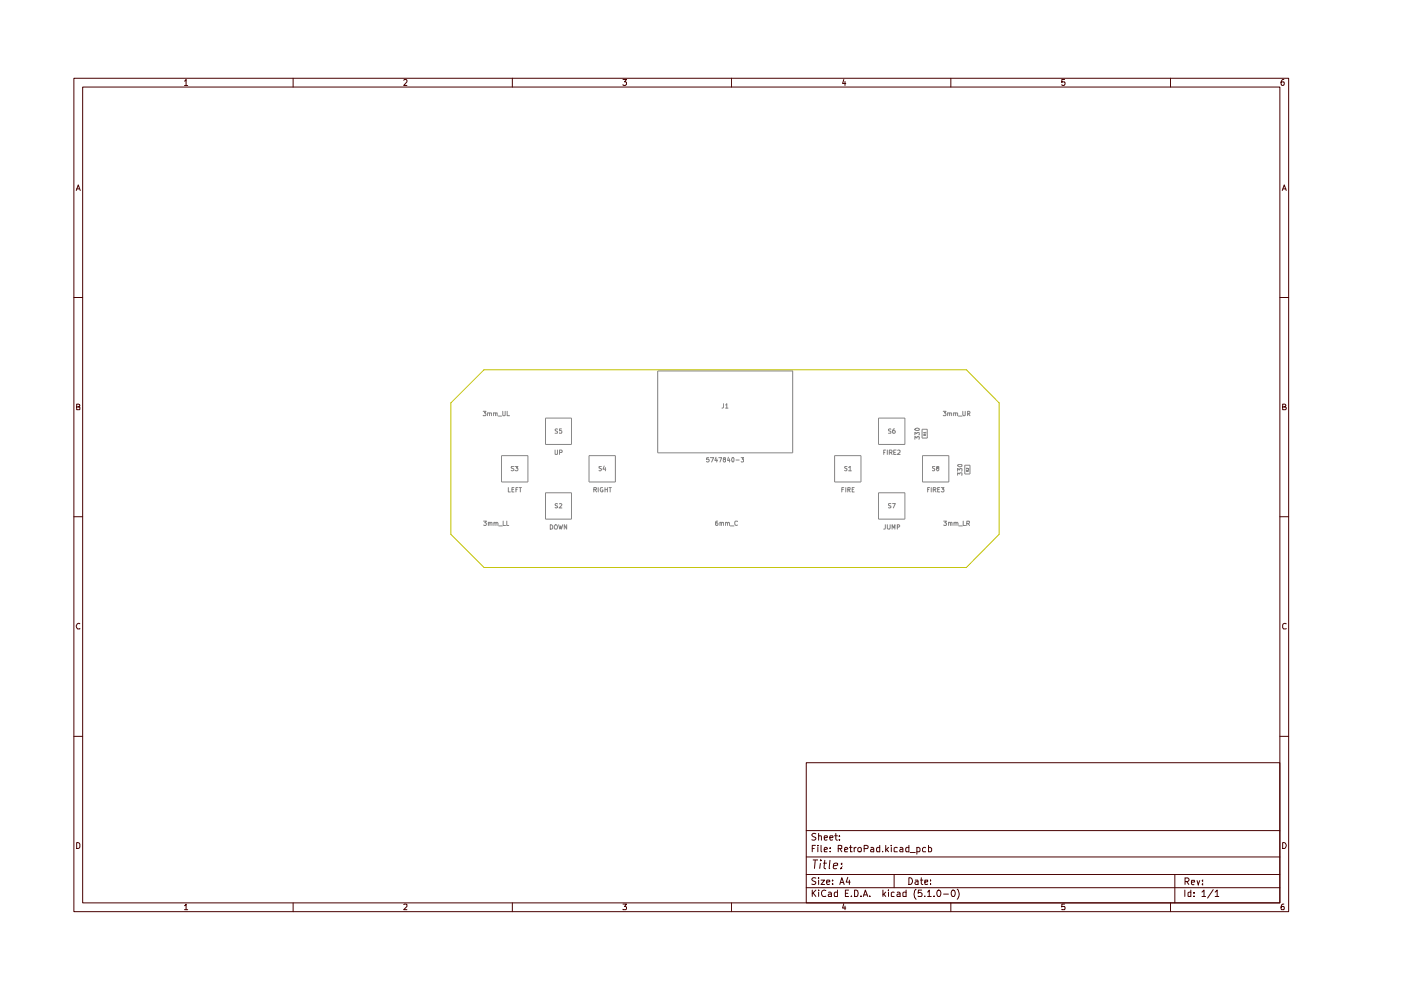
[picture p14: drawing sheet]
<svg xmlns="http://www.w3.org/2000/svg" width="297mm" height="210mm" viewBox="0 0 297 210" stroke-linecap="round" stroke-linejoin="round" font-family="sans-serif">
<g fill="none" stroke="#480000" stroke-width=".21">
<path d="M15.7 16.6h257.5v176.7h-257.5zM17.5 18.5h253.9v172.9h-253.9zM39.1 17.2l.4-.4v1.3M39.1 18.1h.7M62.1 16.6v1.9M85.6 17l.2-.2h.3l.2 .2v.4l-.7 .7h.7M108.6 16.6v1.9M132.1 16.8h.7l-.4 .6 .4 .1v.4l-.2 .2h-.4l-.1-.2M155.1 16.6v1.9M178.9 16.8l-.3 .9h.7M179.2 17.3v.8M201.6 16.6v1.9"/>
<path d="M225.7 16.8h-.6v.6h.6v.6l-.4 .1-.2-.2M248.2 16.6v1.9M272.2 16.8h-.3a.93 .93 0 0 0-.2 1.2h.5l.1-.5-.1-.1h-.5l-.1 .1M16.2 40.4l.4-1.2 .4 1.2M16.3 40h.5M271.9 40.4l.4-1.2 .4 1.2M272 40h.6M15.7 63.1h1.8M271.4 63.1h1.8M16.3 86.3h.4l.2-.3-.1-.2-.5-.1v1.2h.5l.1-.5-.2-.1M271.9 86.3l.6-.1v-.4l-.6-.1v1.2h.6l.2-.5-.3-.1M15.7 109.6h1.8"/>
<path d="M271.4 109.6h1.8M16.9 132.2h-.1a.66 .66 0 0 0-.6 .4 .66 .66 0 0 0 .2 .7h.5M272.7 132.2h-.3l-.5 .3v.6l.2 .2h.6M15.7 156.1h1.8M271.4 156.1h1.8M16.3 178.6a.52 .52 0 0 1 .6 .4v.6a.52 .52 0 0 1-.6 .3zM170.9 161.7h100.5v29.7h-100.5zM170.9 176.1h100.5M172.2 179.9h.4M172.9 179.2h-.7v1.4M173 176.8l-.6-.1-.3 .3 .3 .4 .6 .3a.51 .51 0 0 1-.3 .4 .51 .51 0 0 1-.6 0M173.4 179.2v.1"/>
<path d="M173.4 179.7v.9M173.6 177.3l.5-.1 .1 .9M173.6 176.7v1.4M174.1 179.2v1.2l.1 .2M174.8 177.6l.6-.1-.1-.3h-.5v.2v.7h.5M175.9 177.6l.7-.1-.1-.3h-.5l-.1 .2 .1 .7h.5M176 179.7v.2M177 177.2h.5M177.2 176.7v1.2l.3 .2M177.7 179.9h.7l.1-.6-.8-.1v1.4M178 178v.1M178 177.2v.2"/>
<path d="M178.1 179.9l.4 .7M180.1 179.7h.6M180.3 179.2v1.4h.4M181.1 179.7v.9M181.5 179.7l-.4 .2M181.9 179.9a.45 .45 0 0 1 .6-.2v.9h-.5zM183.2 179.9h.7l.2-.2-.1-.4-.8-.1v1.4M184.7 179.7h.3l.3 .2v.7h-.6l-.1-.3 .1-.2 .6-.1M186.5 179.2v1.4h-.6v-.9h.6M187.8 179.2v1.4M188.4 179.7l-.6 .6M189 179.2v.1"/>
<path d="M189 179.7v.9M190.2 179.7h-.4l-.2 .1v.7l.6 .1M190.8 179.7h.4l.2 .2v.7h-.6v-.3l.1-.2 .5-.1M192.7 179.2v1.4h-.6v-.9h.6M194.4 179.7h.4l.3 .2-.1 .6-.6 .1M194.4 179.7v1.4M196.3 179.7h-.5l-.2 .2 .1 .6 .6 .1M196.8 179.2v1.4h.6l.1-.7-.2-.2h-.5M271.9 178.6a.65 .65 0 0 1 .8 .7 .65 .65 0 0 1-.8 .6zM39.1 192l.4-.3v1.2M39.1 192.9h.7M62.1 191.4v1.9"/>
<path d="M85.6 191.8h.7v.4l-.7 .7h.7M108.6 191.4v1.9M132.1 191.7h.7l-.4 .5 .4 .2v.3l-.1 .2-.6-.1M155.1 191.4v1.9M170.9 188.2h100.5M170.9 185.4h100.5M170.9 181.7h100.5M172.2 188.7v1.4M172.3 182.3h1.1M172.4 189.3l.6 .8M172.8 182.3l-.1 1.9M173 186.2l-.6-.1-.3 .3 .3 .4 .6 .3-.4 .4h-.5"/>
<path d="M173 188.7l-.8 .8M173.6 188.7v.1M173.6 186.1v.2M173.6 186.6v.9M173.6 189.1v1M173.9 183l-.1 1.2M174 182.3v.2M174.1 186.6h.7l-.7 .9h.7M174.5 183h.8M174.8 180.2l.6-.2-.1-.3h-.4l-.1 .2v.7h.5M174.9 182.3l-.2 1.6 .4 .3M175.1 188.8a.7 .7 0 0 0-.9 .4 .7 .7 0 0 0 .3 .9l.6-.1"/>
<path d="M175.3 187l.6-.1v-.3h-.6v.2v.7h.6M175.7 189.2l.3-.1 .3 .3v.7h-.6l-.1-.4 .7-.2M176 182.3l-.2 1.6 .2 .3M176 180.5v.1M176.5 187.4v.1M176.5 186.6v.2M176.7 183.6l.9-.2v-.3a.6 .6 0 0 0-.9 .2v.8h.7M177.5 188.7v1.4h-.5v-.9h.5M178.1 187.5l.4-1.4 .5 1.4M178.2 187.1h.6M178.4 184v.1l-.1 .1 .1-.2-.1 .2M178.4 183.1v.2"/>
<path d="M178.9 191.6l-.3 .9h.7M179.1 180.2l.6-.2v-.3h-.5l-.1 .2 .1 .7h.5M179.2 192.1v.8M179.2 189.4h.5M179.7 186l-.3 1h.9M179.9 188.7h-.7v1.4h.7M180.1 186.6v.9M180.5 190v.1M181.2 188.7l.7 .2v.6l-.2 .6h-.5zM182.5 190v.1M183 190.1l.5-1.4 .5 1.4M183.1 189.7h.7"/>
<path d="M184.4 190v.1M187.1 180.5v.1M187.2 188.7v1.4M187.4 189.6l.4 .5M187.8 189.1l-.6 .6M188 180.1l.4 .5M188.4 188.7v.1M188.4 189.1v1M189.6 189.2l-.4-.1-.2 .2v.7l.6 .1M189.6 185.4v2.8M190.2 189.2l.4-.1 .2 .3v.7h-.6v-.4l.6-.2M192.1 188.7v1.4h-.6l-.1-.8 .3-.2 .4 .1"/>
<path d="M192.7 186.1a.72 .72 0 0 1 .8 .7 .72 .72 0 0 1-.8 .7zM193 180.8h1.1M194.1 186.6h.5v.9M194.2 188.6a1.52 1.52 0 0 0 0 2.1M194.6 186.9h-.4l-.2 .3 .2 .3h.4M195.2 186.6h.5M195.3 186.1v1.2l.4 .2M195.4 188.7h-.7l-.1 .7 .2-.2 .5 .1 .2 .2-.1 .5h-.8M196.1 187l.6-.1v-.3h-.6v.9h.6M196.1 190v.1M196.7 189.1l.3-.4v1.4M196.7 190.1h.7"/>
<path d="M197.3 187.4v.1M197.3 186.6v.2M198 190v.1M198.8 188.8l.2-.1a.74 .74 0 0 1 .5 .6 .74 .74 0 0 1-.3 .8h-.3l-.2-.3-.1-.6zM200.1 189.6h1M201.6 191.4v1.9M201.8 188.8l.2-.1a.74 .74 0 0 1 .6 .6 .74 .74 0 0 1-.3 .8h-.4l-.2-.5zM202.9 188.6a1.52 1.52 0 0 1 0 2.1M225.7 191.7h-.6v.6l.6-.1v.7l-.6-.1M248.2 191.4v1.9M249.1 185.4v6M251.2 188.7v1.4"/>
<path d="M251.2 186.9h.6l.3-.3v-.2l-.3-.3h-.6v1.5M251.6 186.9l.5 .7M252.5 188.7v1.4h-.5l-.1-.8 .2-.2 .4 .1M252.6 187.1l.7-.1-.1-.4h-.5l-.1 .2 .1 .7h.5M253.2 190v.1M253.2 189.2v.2M253.8 186.6l.2 1 .4-1M254.8 189.1l.5-.4v1.4M254.8 190.1h.8M255 187.4v.2M255 186.6v.2M257.2 188.6l-1.2 1.8"/>
<path d="M257.6 189.1l.5-.4v1.4M257.6 190.1h.8M272.2 191.7l-.4 .1-.2 .4 .1 .7h.5v-.7h-.5l-.1 .2"/>
</g>
<path d="M95.6 85.4l7-7h102.3l6.9 7v27.9l-6.9 7h-102.3l-7-7z" fill="none" stroke="#c2c200" stroke-width=".21"/>
<g fill="none" stroke="#848484" stroke-width=".21">
<path d="M139.4 78.7h28.7v17.3h-28.7zM102.4 87.2h.6l-.3 .3 .3 .3v.3h-.6M103.4 87.6l.4-.1v.6M103.4 87.5v.6M103.8 87.6h.4v.5M104.6 87.6h.5v.5M104.6 87.5v.6M105.1 87.6l.3-.1v.6M105.7 88.2h.6M106.3 96.6h5.6v5.6h-5.6zM106.6 87.2l.1 .9h.4v-.9M107.5 87.2v.9h.5"/>
<path d="M109 98.9h-.5l-.1 .2 .1 .2 .4 .1 .1 .3-.3 .1-.3-.1M109.2 98.9h.6l-.3 .3h.2l.1 .5-.2 .1-.4-.1M115.7 88.6h5.5v5.6h-5.5zM117.7 95.4l.1 1 .4-.1v-.9M118.2 91l-.3-.1-.2 .2 .1 .3 .4 .1v.3l-.5 .1M118.6 95.9h.5l.1-.3-.2-.2h-.4v1M119 90.9h-.4v.5l.4-.1 .1 .4-.1 .2-.4-.1M124.9 96.6h5.6v5.6h-5.6zM127.5 98.9l-.5 .1v.2l.5 .2-.2 .4-.3-.1M128.1 98.8l-.3 .7h.6M128.4 99.1v.7M150.3 97h-.4l-.1 .5 .5-.1a.36 .36 0 0 1 0 .5 .36 .36 0 0 1-.5 0"/>
<path d="M150.6 97h.7l-.4 1M151.8 96.9l-.2 .7h.5M152 97.3v.7M152.4 97h.6l-.3 1M153.4 85.6v.8l-.3 .1M153.5 97.4l-.2-.2 .1-.2 .4 .1v.3l-.5 .1 .2 .5 .3-.1v-.4l-.1-.1M153.8 85.9l.3-.3v.9M153.8 86.5h.5M154.4 96.9l-.1 .7h.5M154.7 97.3v.7M155.2 97.1l.3-.1 .1 .2v.5l-.2 .3a.63 .63 0 0 1-.2-.9zM156 97.5h.7"/>
<path d="M157.1 97h.5l-.2 .4 .2 .1v.4h-.5M177 96.6h5.5v5.6h-5.5zM179.6 98.9h-.4l-.1 .2 .1 .2 .4 .1v.3l-.2 .1-.3-.1M179.9 99.1l.4-.2v.9M179.9 99.8h.6M186.3 88.6h5.6v5.6h-5.6zM187.4 95.9h.2M187.8 95.4h-.4v1M188.1 95.4v1M188.6 95.9h.5v-.3l-.1-.2h-.4v1M188.8 95.9l.3 .5M188.9 91h-.5v.3l.5 .2-.1 .4h-.4"/>
<path d="M189.5 95.9h.3M189.7 90.9l-.3 .1-.2 .7 .1 .2h.4l.1-.2v-.3l-.2-.1-.4 .1M190 95.4h-.5v1h.5M190.3 95.5h.5v.3l-.6 .6h.6M194 93.1v-.6l.4 .4v-.3h.5l-.1 .5M194 92.2v-.5l.4 .2 .1-.2h.3v.5M194.1 90.8h.7l.1 .4-.7 .1-.2-.2zM195.5 91h1.1v1.9h-1.1zM195.6 96.6h5.6v5.6h-5.6zM196 92.3v-.2h-.1v.2h.4M196.3 91.7h-.4l.1 .2M196.3 92.1l-.3 .1"/>
<path d="M196.3 91.6v.3M198.2 98.9l-.5 .1v.2l.5 .3-.2 .3-.3-.1M198.7 99.2l-.2-.1 .1-.2 .5 .1-.1 .2-.5 .2 .2 .4 .4-.1v-.4l-.2-.1M200 87.2h.6l-.4 .3 .4 .3-.1 .3h-.5M200.9 87.6l.4-.1v.6M200.9 87.5v.6M201.3 87.6h.5v.5M202.2 87.6h.4v.5M202.2 87.5v.6M202.6 87.6h.4v.5M203 99.9v-.6l.5 .4v-.3h.5l-.1 .5M203.1 98.6h.8a.39 .39 0 0 1-.2 .4 .39 .39 0 0 1-.5-.1l-.2-.2z"/>
<path d="M203.2 88.2h.8M204.1 87.2l.1 .9h.4v-.9M204.6 98.6h1.1v1.9h-1.1zM205.1 87.7h.4l.2-.2-.2-.3h-.4v.9M205.2 99.9l-.1-.2h-.2v.2h.5M205.3 87.7l.4 .4M205.4 99.3v.2l-.3-.2h-.2v.2M205.4 99.7l-.2 .2M102.5 110.5h.6l-.3 .3 .3 .2v.3l-.1 .1-.5-.1M103.5 110.9l.1-.2 .3 .1v.6M103.5 110.7v.7M103.9 110.9l.2-.2 .2 .1v.6"/>
<path d="M104.7 110.9l.2-.2 .3 .2v.5M104.7 110.7v.7M105.2 110.9l.1-.2 .3 .2v.5M105.7 111.5h.8M106.7 110.5v.9h.5M107.4 110.5v.9h.5M107.8 103.4v.9h.4M108.5 103.8h.4M109 103.4h-.5v.9h.5M109.4 103.8h.2M109.8 103.4h-.4v.9M110.1 103.4h.5"/>
<path d="M110.3 103.4v.9M115.7 104.5h5.5v5.6h-5.5zM116.7 111.3l.5 .2v.5l-.2 .2h-.3zM117.8 111.3h.1a.59 .59 0 0 1 .1 .9l-.4-.1a.6 .6 0 0 1 .2-.8zM118.2 106.8h-.3l-.2 .1 .1 .3 .4 .2v.2h-.5M118.4 111.3l.3 .9 .2-.7 .1 .7 .3-.9M118.6 106.8h.4l.1 .2-.6 .7h.6M120.1 111.3v.9l-.5-.9v.9M125.9 103.8h.5v-.4h-.5v.9M126.2 103.8l.3 .5M126.8 103.4v.9M127.8 103.4h-.4a.48 .48 0 0 0-.1 .6 .48 .48 0 0 0 .5 .2v-.3h-.1"/>
<path d="M128.3 103.8h.5M128.3 103.4v.9M128.8 103.4v.9M129.1 103.4h.5M129.4 103.4v.9M152.1 110.5l-.4 .2v.6l.4 .1 .1-.1-.1-.5-.4 .2M152.7 110.9v-.2l.3 .1v.6M152.7 110.7v.7M153 110.9l.2-.2 .2 .1v.6M153.8 110.9l.2-.2 .3 .2v.5M153.8 110.7v.7M154.3 110.9l.1-.2 .3 .2v.5"/>
<path d="M154.9 111.5h.7M156.4 110.6l-.4-.1-.2 .2v.5l.2 .2 .4-.1M178.5 103.8h.3M178.9 103.4h-.4v.9M179.3 103.4v.9M179.7 103.8h.5l.1-.3-.6-.1v.9M179.9 103.8l.4 .5M180.7 103.8h.2M181.1 103.4h-.4v.9h.4M186.3 104.5h5.6v5.6h-5.6zM187.7 111.3v.7l-.1 .2h-.2M188.1 111.3v.7l.2 .2h.3l.1-.2v-.7"/>
<path d="M188.9 106.8h-.5v.3l.5 .3v.2h-.5M189.1 112.2v-.9l.4 .6 .2-.6v.9M189.2 106.8h.6l-.4 .9M190.2 111.8h.4l.2-.2-.2-.3h-.4v.9M196.7 103.8h.2M197.1 103.4h-.4v.9M197.4 103.4v.9M197.9 103.8h.4l.2-.3-.2-.1h-.4v.9M198.1 103.8l.4 .5M198.8 103.8h.3M199.2 103.4h-.4v.9h.4M199.6 103.4h.6l-.4 .3h.3l.1 .4-.2 .2-.4-.1"/>
<path d="M200.1 110.5h.6l-.4 .3 .4 .1v.4h-.6M201.1 110.9l.1-.2 .3 .2v.5M201.1 110.7v.7M201.5 110.9l.1-.2 .2 .1v.6M202.3 110.9l.1-.2 .3 .1v.6M202.3 110.7v.7M202.7 110.9l.2-.2 .2 .2v.5M203 100.8v-.6l.5 .3v-.3h.4v.6M203.3 111.5h.7M204.2 110.5v.9h.5M205 111h.4l.2-.3-.1-.2h-.5v.9M205.2 111l.4 .4"/>
</g>
</svg>
